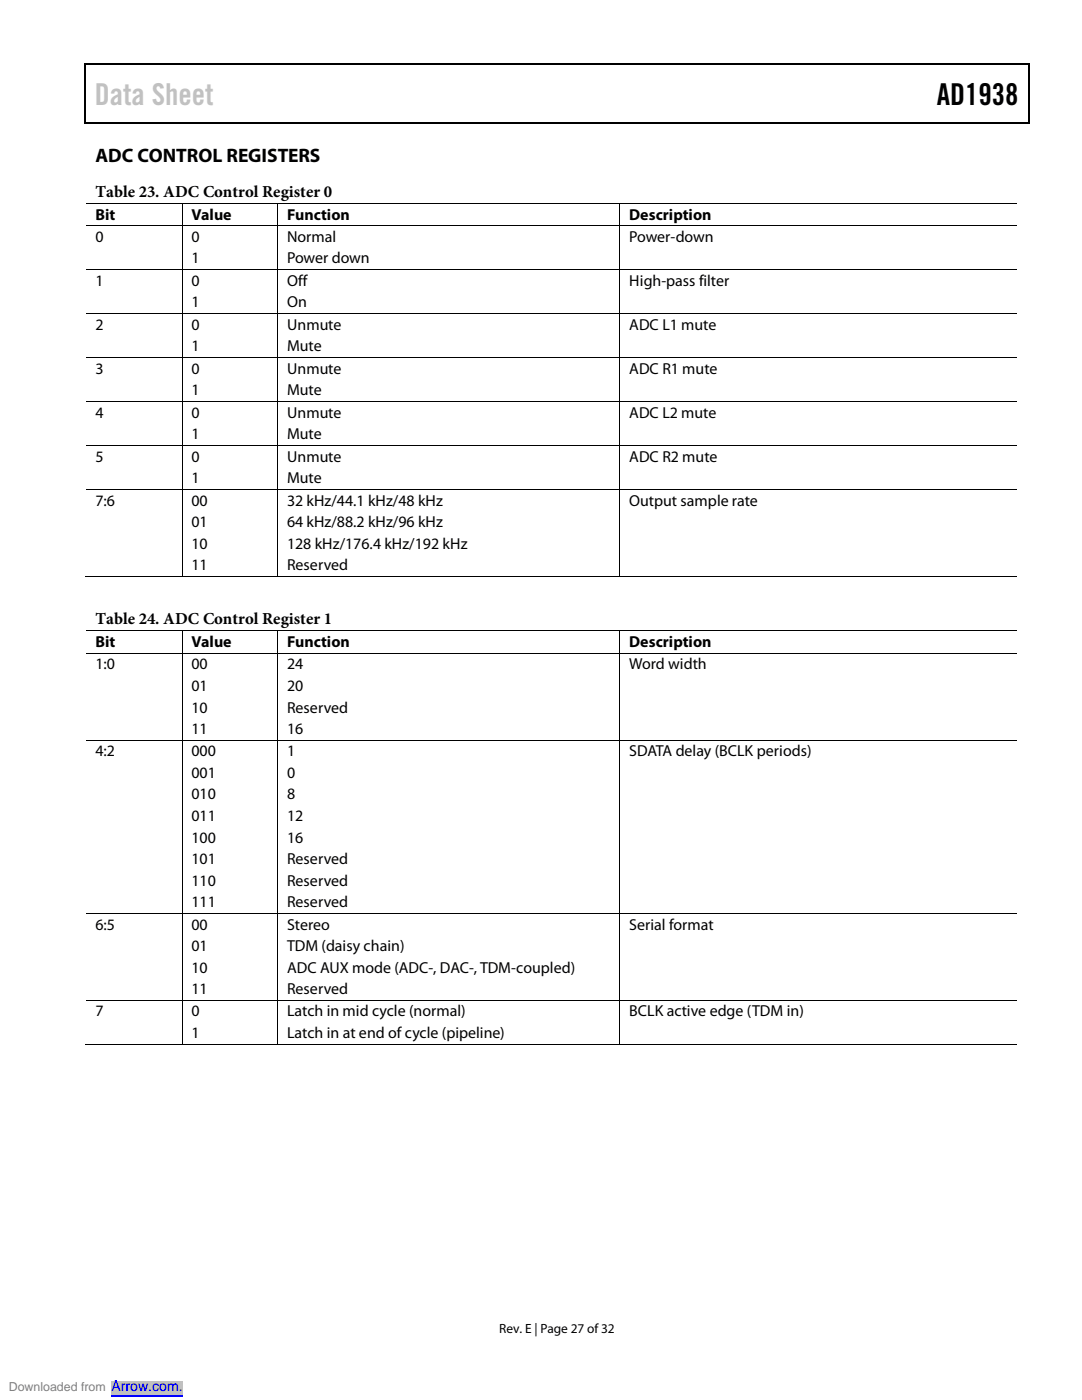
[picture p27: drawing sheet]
<svg xmlns="http://www.w3.org/2000/svg" width="216mm" height="279mm" viewBox="0 0 216 279" stroke-linecap="round" stroke-linejoin="round" font-family="sans-serif">
<defs><g id="words">
<text font-size="6" fill="#c1c1c1" x="18.9" y="20.9">Data Sheet</text>
<text font-size="6" x="186.9" y="20.9">AD1938</text>
<text font-size="3.9" x="19" y="32.4">ADC CONTROL REGISTERS</text>
<g font-size="3.3">
<text x="19" y="39.2">Table 23. ADC Control Register 0</text>
<text x="19" y="124.6">Table 24. ADC Control Register 1</text>
</g>
<g font-size="3.2">
<text x="19" y="43.8">Bit</text>
<text x="38.2" y="43.8">Value</text>
<text x="57.3" y="43.8">Function</text>
<text x="125.6" y="43.8">Description</text>
<text x="19" y="48.3">0</text>
<text x="38.2" y="48.3">0</text>
<text x="38.2" y="52.6">1</text>
<text x="57.3" y="48.3">Normal</text>
<text x="57.3" y="52.6">Power down</text>
<text x="125.6" y="48.3">Power-down</text>
<text x="19" y="57.1">1</text>
<text x="38.2" y="57.1">0</text>
<text x="57.3" y="57.1">Off</text>
<text x="125.6" y="57.1">High-pass filter</text>
<text x="19" y="65.8">2</text>
<text x="38.2" y="61.3">1</text>
<text x="38.2" y="65.8">0</text>
<text x="57.3" y="61.3">On</text>
<text x="57.3" y="65.8">Unmute</text>
<text x="125.6" y="65.8">ADC L1 mute</text>
<text x="38.2" y="70.1">1</text>
<text x="57.3" y="70.1">Mute</text>
<text x="19" y="74.6">3</text>
<text x="38.2" y="74.6">0</text>
<text x="57.3" y="74.6">Unmute</text>
<text x="125.6" y="74.6">ADC R1 mute</text>
<text x="19" y="83.4">4</text>
<text x="38.2" y="78.9">1</text>
<text x="38.2" y="83.4">0</text>
<text x="57.3" y="78.9">Mute</text>
<text x="57.3" y="83.4">Unmute</text>
<text x="125.6" y="83.4">ADC L2 mute</text>
<text x="38.2" y="87.7">1</text>
<text x="57.3" y="87.7">Mute</text>
<text x="19" y="92.2">5</text>
<text x="38.2" y="92.2">0</text>
<text x="57.3" y="92.2">Unmute</text>
<text x="125.6" y="92.2">ADC R2 mute</text>
<text x="19" y="100.9">7:6</text>
<text x="38.2" y="96.4">1</text>
<text x="38.2" y="100.9">00</text>
<text x="57.3" y="96.4">Mute</text>
<text x="57.3" y="100.9">32 kHz/44.1 kHz/48 kHz</text>
<text x="125.6" y="100.9">Output sample rate</text>
<text x="38.2" y="105.2">01</text>
<text x="57.3" y="105.2">64 kHz/88.2 kHz/96 kHz</text>
<text x="38.2" y="109.5">10</text>
<text x="38.2" y="113.8">11</text>
<text x="57.3" y="109.5">128 kHz/176.4 kHz/192 kHz</text>
<text x="57.3" y="113.8">Reserved</text>
<text x="19" y="129.1">Bit</text>
<text x="38.2" y="129.1">Value</text>
<text x="57.3" y="129.1">Function</text>
<text x="125.6" y="129.1">Description</text>
<text x="19" y="133.6">1:0</text>
<text x="38.2" y="133.6">00</text>
<text x="38.2" y="137.9">01</text>
<text x="57.3" y="133.6">24</text>
<text x="57.3" y="137.9">20</text>
<text x="125.6" y="133.6">Word width</text>
<text x="38.2" y="142.2">10</text>
<text x="57.3" y="142.2">Reserved</text>
<text x="38.2" y="146.5">11</text>
<text x="57.3" y="146.5">16</text>
<text x="19" y="151">4:2</text>
<text x="38.2" y="151">000</text>
<text x="38.2" y="155.3">001</text>
<text x="57.3" y="151">1</text>
<text x="57.3" y="155.3">0</text>
<text x="125.6" y="151">SDATA delay (BCLK periods)</text>
<text x="38.2" y="159.6">010</text>
<text x="57.3" y="159.6">8</text>
<text x="38.2" y="163.9">011</text>
<text x="57.3" y="163.9">12</text>
<text x="38.2" y="168.1">100</text>
<text x="38.2" y="172.5">101</text>
<text x="57.3" y="168.1">16</text>
<text x="57.3" y="172.5">Reserved</text>
<text x="38.2" y="176.7">110</text>
<text x="57.3" y="176.7">Reserved</text>
<text x="19" y="185.5">6:5</text>
<text x="38.2" y="181.1">111</text>
<text x="38.2" y="185.5">00</text>
<text x="57.3" y="181.1">Reserved</text>
<text x="57.3" y="185.5">Stereo</text>
<text x="125.6" y="185.5">Serial format</text>
<text x="38.2" y="189.8">01</text>
<text x="57.3" y="189.8">TDM (daisy chain)</text>
<text x="38.2" y="194.1">10</text>
<text x="57.3" y="194.1">ADC AUX mode (ADC-, DAC-, TDM-coupled)</text>
<text x="19" y="202.9">7</text>
<text x="38.2" y="198.4">11</text>
<text x="38.2" y="202.9">0</text>
<text x="57.3" y="198.4">Reserved</text>
<text x="57.3" y="202.9">Latch in mid cycle (normal)</text>
<text x="125.6" y="202.9">BCLK active edge (TDM in)</text>
<text x="38.2" y="207.2">1</text>
<text x="57.3" y="207.2">Latch in at end of cycle (pipeline)</text>
</g>
<text font-size="2.8" fill="#00f" x="22.2" y="277.6">Arrow.com.</text>
<text font-size="2.7" x="99.6" y="266">Rev. E | Page 27 of32</text>
<text font-size="2.5" fill="#808080" x="1.8" y="277.6">Downloaded from</text>
</g></defs>
<g fill="#000">
<path d="M16.9 12.7h.2v1h-.2zM16.9 12.7h.2v.3h-.2zM82.5 12.7h.3v.3h-.3zM205.1 12.7h.3v1h-.3zM205.1 12.7h.3v.3h-.3zM16.9 24.4h.2v.2h-.2zM82.3 24.4h.2v.2h-.2zM205.1 24.4h.3v.2h-.3zM36.2 40.5h.2v.1h-.2zM36.2 45h.2v.2h-.2zM36.2 53.8h.2v.1h-.2zM55.3 40.5h.2v.1h-.2z"/>
<path d="M55.3 45h.2v.2h-.2zM55.3 53.8h.2v.1h-.2zM123.6 40.5h.1v.1h-.1zM123.6 45h.1v.2h-.1zM123.6 53.8h.1v.1h-.1zM36.2 62.5h.2v.2h-.2zM36.2 71.3h.2v.2h-.2zM55.3 62.5h.2v.2h-.2zM55.3 71.3h.2v.2h-.2zM123.6 62.5h.1v.2h-.1zM123.6 71.3h.1v.2h-.1zM36.2 80.1h.2v.1h-.2z"/>
<path d="M36.2 88.8h.2v.2h-.2zM36.2 97.6h.2v.2h-.2zM55.3 80.1h.2v.1h-.2zM55.3 88.8h.2v.2h-.2zM55.3 97.6h.2v.2h-.2zM123.6 80.1h.1v.1h-.1zM123.6 88.8h.1v.2h-.1zM123.6 97.6h.1v.2h-.1zM36.2 115h.2v.1h-.2zM55.3 115h.2v.1h-.2zM123.6 115h.1v.1h-.1zM36.2 125.8h.2v.1h-.2z"/>
<path d="M36.2 130.3h.2v.2h-.2zM55.3 125.8h.2v.1h-.2zM55.3 130.3h.2v.2h-.2zM123.6 125.8h.1v.1h-.1zM123.6 130.3h.1v.2h-.1zM36.2 147.7h.2v.1h-.2zM55.3 147.7h.2v.1h-.2zM123.6 147.7h.1v.1h-.1zM36.2 182.2h.2v.2h-.2zM36.2 199.6h.2v.1h-.2zM55.3 182.2h.2v.2h-.2zM55.3 199.6h.2v.1h-.2z"/>
<path d="M123.6 182.2h.1v.2h-.1zM123.6 199.6h.1v.1h-.1zM36.2 208.3h.2v.2h-.2zM55.3 208.3h.2v.2h-.2zM123.6 208.3h.1v.2h-.1z"/>
</g>
<path d="M17 13.7v10.7M17.1 12.8h65.4M82.8 12.8h122.3M205.2 13.7v10.7M17.1 24.5h188" fill="none" stroke="#000" stroke-width=".25"/>
<g fill="none" stroke="#000" stroke-width=".2">
<path d="M17.1 40.6h19.1M17.1 45.1h19.1M17.1 53.8h19.1M36.3 40.6v4.4M36.3 45.2v8.6M36.3 53.9v8.6M36.4 40.6h18.9M36.4 45.1h18.9M36.4 53.8h18.9M55.4 40.6v4.4M55.4 45.2v8.6M55.4 53.9v8.6"/>
<path d="M55.5 40.6h68.1M55.5 45.1h68.1M55.5 53.8h68.1M123.7 40.6v4.4M123.7 45.2v8.6M123.7 53.9v8.6M123.7 40.6h79.2M123.7 45.1h79.2M123.7 53.8h79.2M17.1 62.6h19.1M17.1 71.4h19.1M36.3 62.7v8.6"/>
<path d="M36.3 71.5v8.6M36.4 62.6h18.9M36.4 71.4h18.9M55.4 62.7v8.6M55.4 71.5v8.6M55.5 62.6h68.1M55.5 71.4h68.1M123.7 62.7v8.6M123.7 71.5v8.6M123.7 62.6h79.2M123.7 71.4h79.2M17.1 80.1h19.1"/>
<path d="M17.1 88.9h19.1M17.1 97.7h19.1M36.3 80.2v8.6M36.3 89v8.6M36.3 97.8v17.2M36.4 80.1h18.9M36.4 88.9h18.9M36.4 97.7h18.9M55.4 80.2v8.6M55.4 89v8.6M55.4 97.8v17.2M55.5 80.1h68.1"/>
<path d="M55.5 88.9h68.1M55.5 97.7h68.1M123.7 80.2v8.6M123.7 89v8.6M123.7 97.8v17.2M123.7 80.1h79.2M123.7 88.9h79.2M123.7 97.7h79.2M16.9 115.1h19.3M36.4 115.1h18.9M55.5 115.1h68.1M123.7 115.1h79.2"/>
<path d="M17.1 125.9h19.1M17.1 130.4h19.1M36.3 125.9v4.4M36.3 130.5v17.2M36.4 125.9h18.9M36.4 130.4h18.9M55.4 125.9v4.4M55.4 130.5v17.2M55.5 125.9h68.1M55.5 130.4h68.1M123.7 125.9v4.4M123.7 130.5v17.2"/>
<path d="M123.7 125.9h79.2M123.7 130.4h79.2M17.1 147.7h19.1M36.3 147.8v34.4M36.4 147.7h18.9M55.4 147.8v34.4M55.5 147.7h68.1M123.7 147.8v34.4M123.7 147.7h79.2M17.1 182.3h19.1M17.1 199.6h19.1M36.3 182.4v17.2"/>
<path d="M36.3 199.7v8.6M36.4 182.3h18.9M36.4 199.6h18.9M55.4 182.4v17.2M55.4 199.7v8.6M55.5 182.3h68.1M55.5 199.6h68.1M123.7 182.4v17.2M123.7 199.7v8.6M123.7 182.3h79.2M123.7 199.6h79.2M16.9 208.4h19.3"/>
<path d="M36.4 208.4h18.9M55.5 208.4h68.1M123.7 208.4h79.2"/>
</g>
<path d="M0 276.9h70.6" fill="none" stroke="#fff" stroke-width="2.5" stroke-linecap="butt"/>
<path d="M22.2 275.6h14.3v2.6h-14.3z" fill="#c0c0c0"/>
<path d="M22.2 278.6h14.3" fill="none" stroke="#00f" stroke-width=".2"/>
<path d="M0 276.9h70.6" fill="none" stroke="#fff" stroke-width="2.5" stroke-linecap="butt"/>
<path d="M22.2 275.6h14.3v2.6h-14.3z" fill="#c0c0c0"/>
<path d="M22.2 278.6h14.3" fill="none" stroke="#00f" stroke-width=".2"/>
<path d="M0 276.9h70.6" fill="none" stroke="#fff" stroke-width="2.5" stroke-linecap="butt"/>
<path d="M22.2 275.6h14.3v2.6h-14.3z" fill="#c0c0c0"/>
<path d="M22.2 278.6h14.3" fill="none" stroke="#00f" stroke-width=".2"/>
<path d="M0 276.9h70.6" fill="none" stroke="#fff" stroke-width="2.5" stroke-linecap="butt"/>
<path d="M22.2 275.6h14.3v2.6h-14.3z" fill="#c0c0c0"/>
<path d="M22.2 278.6h14.3" fill="none" stroke="#00f" stroke-width=".2"/>
<path d="M0 276.9h70.6" fill="none" stroke="#fff" stroke-width="2.5" stroke-linecap="butt"/>
<path d="M22.2 275.6h14.3v2.6h-14.3z" fill="#c0c0c0"/>
<path d="M22.2 278.6h14.3" fill="none" stroke="#00f" stroke-width=".2"/>
<path d="M0 276.9h70.6" fill="none" stroke="#fff" stroke-width="2.5" stroke-linecap="butt"/>
<path d="M22.2 275.6h14.3v2.6h-14.3z" fill="#c0c0c0"/>
<path d="M22.2 278.6h14.3" fill="none" stroke="#00f" stroke-width=".2"/>
<path d="M0 276.9h70.6" fill="none" stroke="#fff" stroke-width="2.5" stroke-linecap="butt"/>
<path d="M22.2 275.6h14.3v2.6h-14.3z" fill="#c0c0c0"/>
<path d="M22.2 278.6h14.3" fill="none" stroke="#00f" stroke-width=".2"/>
<path d="M0 276.9h70.6" fill="none" stroke="#fff" stroke-width="2.5" stroke-linecap="butt"/>
<path d="M22.2 275.6h14.3v2.6h-14.3z" fill="#c0c0c0"/>
<path d="M22.2 278.6h14.3" fill="none" stroke="#00f" stroke-width=".2"/>
<path d="M0 276.9h70.6" fill="none" stroke="#fff" stroke-width="2.5" stroke-linecap="butt"/>
<path d="M22.2 275.6h14.3v2.6h-14.3z" fill="#c0c0c0"/>
<path d="M22.2 278.6h14.3" fill="none" stroke="#00f" stroke-width=".2"/>
<path d="M0 276.9h70.6" fill="none" stroke="#fff" stroke-width="2.5" stroke-linecap="butt"/>
<path d="M22.2 275.6h14.3v2.6h-14.3z" fill="#c0c0c0"/>
<path d="M22.2 278.6h14.3" fill="none" stroke="#00f" stroke-width=".2"/>
<path d="M0 276.9h70.6" fill="none" stroke="#fff" stroke-width="2.5" stroke-linecap="butt"/>
<path d="M22.2 275.6h14.3v2.6h-14.3z" fill="#c0c0c0"/>
<path d="M22.2 278.6h14.3" fill="none" stroke="#00f" stroke-width=".2"/>
<path d="M0 276.9h70.6" fill="none" stroke="#fff" stroke-width="2.5" stroke-linecap="butt"/>
<path d="M22.2 275.6h14.3v2.6h-14.3z" fill="#c0c0c0"/>
<path d="M22.2 278.6h14.3" fill="none" stroke="#00f" stroke-width=".2"/>
<path d="M0 276.9h70.6" fill="none" stroke="#fff" stroke-width="2.5" stroke-linecap="butt"/>
<path d="M22.2 275.6h14.3v2.6h-14.3z" fill="#c0c0c0"/>
<path d="M22.2 278.6h14.3" fill="none" stroke="#00f" stroke-width=".2"/>
<path d="M0 276.9h70.6" fill="none" stroke="#fff" stroke-width="2.5" stroke-linecap="butt"/>
<path d="M22.2 275.6h14.3v2.6h-14.3z" fill="#c0c0c0"/>
<path d="M22.2 278.6h14.3" fill="none" stroke="#00f" stroke-width=".2"/>
<path d="M0 276.9h70.6" fill="none" stroke="#fff" stroke-width="2.5" stroke-linecap="butt"/>
<path d="M22.2 275.6h14.3v2.6h-14.3z" fill="#c0c0c0"/>
<path d="M22.2 278.6h14.3" fill="none" stroke="#00f" stroke-width=".2"/>
<path d="M0 276.9h70.6" fill="none" stroke="#fff" stroke-width="2.5" stroke-linecap="butt"/>
<path d="M22.2 275.6h14.3v2.6h-14.3z" fill="#c0c0c0"/>
<path d="M22.2 278.6h14.3" fill="none" stroke="#00f" stroke-width=".2"/>
<path d="M0 276.9h70.6" fill="none" stroke="#fff" stroke-width="2.5" stroke-linecap="butt"/>
<path d="M22.2 275.6h14.3v2.6h-14.3z" fill="#c0c0c0"/>
<path d="M22.2 278.6h14.3" fill="none" stroke="#00f" stroke-width=".2"/>
<path d="M0 276.9h70.6" fill="none" stroke="#fff" stroke-width="2.5" stroke-linecap="butt"/>
<path d="M22.2 275.6h14.3v2.6h-14.3z" fill="#c0c0c0"/>
<path d="M22.2 278.6h14.3" fill="none" stroke="#00f" stroke-width=".2"/>
<path d="M0 276.9h70.6" fill="none" stroke="#fff" stroke-width="2.5" stroke-linecap="butt"/>
<path d="M22.2 275.6h14.3v2.6h-14.3z" fill="#c0c0c0"/>
<path d="M22.2 278.6h14.3" fill="none" stroke="#00f" stroke-width=".2"/>
<path d="M0 276.9h70.6" fill="none" stroke="#fff" stroke-width="2.5" stroke-linecap="butt"/>
<path d="M22.2 275.6h14.3v2.6h-14.3z" fill="#c0c0c0"/>
<path d="M22.2 278.6h14.3" fill="none" stroke="#00f" stroke-width=".2"/>
<path d="M0 276.9h70.6" fill="none" stroke="#fff" stroke-width="2.5" stroke-linecap="butt"/>
<path d="M22.2 275.6h14.3v2.6h-14.3z" fill="#c0c0c0"/>
<path d="M22.2 278.6h14.3" fill="none" stroke="#00f" stroke-width=".2"/>
<path d="M0 276.9h70.6" fill="none" stroke="#fff" stroke-width="2.5" stroke-linecap="butt"/>
<path d="M22.2 275.6h14.3v2.6h-14.3z" fill="#c0c0c0"/>
<path d="M22.2 278.6h14.3" fill="none" stroke="#00f" stroke-width=".2"/>
<path d="M0 276.9h70.6" fill="none" stroke="#fff" stroke-width="2.5" stroke-linecap="butt"/>
<path d="M22.2 275.6h14.3v2.6h-14.3z" fill="#c0c0c0"/>
<path d="M22.2 278.6h14.3" fill="none" stroke="#00f" stroke-width=".2"/>
<path d="M0 276.9h70.6" fill="none" stroke="#fff" stroke-width="2.5" stroke-linecap="butt"/>
<path d="M22.2 275.6h14.3v2.6h-14.3z" fill="#c0c0c0"/>
<path d="M22.2 278.6h14.3" fill="none" stroke="#00f" stroke-width=".2"/>
<path d="M0 276.9h70.6" fill="none" stroke="#fff" stroke-width="2.5" stroke-linecap="butt"/>
<path d="M22.2 275.6h14.3v2.6h-14.3z" fill="#c0c0c0"/>
<path d="M22.2 278.6h14.3" fill="none" stroke="#00f" stroke-width=".2"/>
<path d="M0 276.9h70.6" fill="none" stroke="#fff" stroke-width="2.5" stroke-linecap="butt"/>
<path d="M22.2 275.6h14.3v2.6h-14.3z" fill="#c0c0c0"/>
<path d="M22.2 278.6h14.3" fill="none" stroke="#00f" stroke-width=".2"/>
<path d="M0 276.9h70.6" fill="none" stroke="#fff" stroke-width="2.5" stroke-linecap="butt"/>
<path d="M22.2 275.6h14.3v2.6h-14.3z" fill="#c0c0c0"/>
<path d="M22.2 278.6h14.3" fill="none" stroke="#00f" stroke-width=".2"/>
<use href="#words"/>
</svg>
